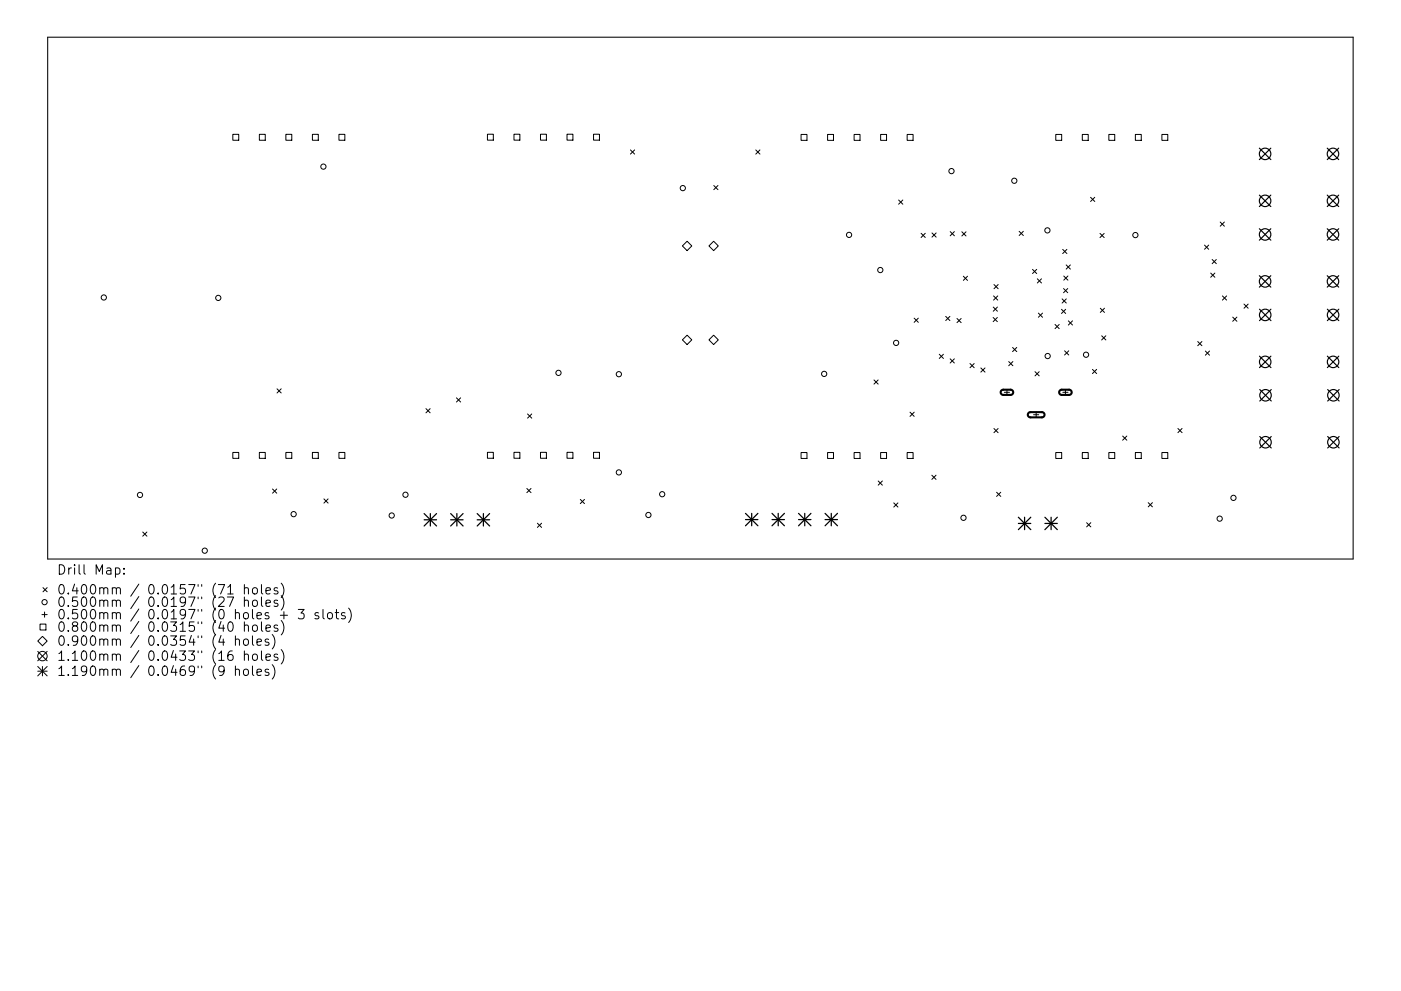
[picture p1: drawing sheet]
<svg xmlns="http://www.w3.org/2000/svg" width="297mm" height="210mm" viewBox="0 0 297 210" stroke-linecap="round" stroke-linejoin="round" font-family="sans-serif">
<defs><g id="words">
<g font-size="2.8">
<text x="12" y="122.5">Drill</text>
<text x="20" y="122.5">Map:</text>
<text x="12" y="126.7">0.400mm</text>
<text x="12" y="129.4">0.500mm</text>
<text x="31.4" y="126.7">0.0157&quot;</text>
<text x="31.4" y="129.4">0.0197&quot;</text>
<text x="45.2" y="126.7">(71</text>
<text x="45.2" y="129.4">(27</text>
<text x="52" y="126.7">holes)</text>
<text x="52" y="129.4">holes)</text>
<text x="12" y="132">0.500mm</text>
<text x="12" y="134.6">0.800mm</text>
<text x="12" y="137.6">0.900mm</text>
<text x="31.4" y="132">0.0197&quot;</text>
<text x="31.4" y="134.6">0.0315&quot;</text>
<text x="31.4" y="137.6">0.0354&quot;</text>
<text x="45.2" y="132">(0</text>
<text x="45.2" y="134.6">(40</text>
<text x="45.2" y="137.6">(4</text>
<text x="50.1" y="132">holes</text>
<text x="50.1" y="137.6">holes)</text>
<text x="52" y="134.6">holes)</text>
<text x="59.9" y="132">+</text>
<text x="64.1" y="132">3</text>
<text x="67.7" y="132">slots)</text>
<text x="12" y="140.8">1.100mm</text>
<text x="31.4" y="140.8">0.0433&quot;</text>
<text x="45.2" y="140.8">(16</text>
<text x="52" y="140.8">holes)</text>
<text x="12" y="144">1.190mm</text>
<text x="31.4" y="144">0.0469&quot;</text>
<text x="45.2" y="144">(9</text>
<text x="50.1" y="144">holes)</text>
</g>
</g></defs>
<path d="M10.1 7.9h276.8v110.7h-276.8z" fill="none" stroke="#000" stroke-width=".22"/>
<g fill="none" stroke="#000" stroke-width=".21">
<path d="M49.4 28.5h1.2v1.3h-1.2zM55 28.5h1.2v1.3h-1.2zM60.6 28.5h1.3v1.3h-1.3zM66.2 28.5h1.3v1.3h-1.3zM71.9 28.5h1.2v1.3h-1.2zM103.3 28.5h1.3v1.2h-1.3zM109 28.5h1.2v1.2h-1.2zM114.6 28.5h1.2v1.2h-1.2zM120.2 28.5h1.3v1.2h-1.3zM125.8 28.5h1.3v1.2h-1.3zM133.7 31.8l.9 .9M134.6 31.8l-.9 .9"/>
<path d="M151.3 39.4l.9 .8M152.2 39.4l-.9 .8M160.2 31.8l.9 .9M161.1 31.8l-.9 .9M169.8 28.5h1.3v1.3h-1.3zM175.5 28.5h1.2v1.3h-1.2zM181.1 28.5h1.2v1.3h-1.2zM186.7 28.5h1.3v1.3h-1.3zM192.3 28.5h1.3v1.3h-1.3zM223.8 28.5h1.3v1.3h-1.3zM229.5 28.5h1.2v1.3h-1.2zM235.1 28.5h1.2v1.3h-1.2z"/>
<path d="M240.7 28.5h1.3v1.3h-1.3zM246.3 28.5h1.3v1.3h-1.3zM144.7 52.2l1-1 1 1-1 1zM150.3 52.2l1-1 1 1-1 1zM190.5 42.4l.9 .9M191.4 42.4l-.9 .9M195.3 49.5l.9 .9M196.2 49.5l-.9 .9M197.6 49.4l.9 .9M198.5 49.4l-.9 .9M201.5 49.1l.8 .9M202.3 49.1l-.8 .9"/>
<path d="M203.9 49.2l.9 .9M204.3 58.6l.8 .9M204.8 49.2l-.9 .9M205.1 58.6l-.8 .9M216.1 49.1l.9 .9M217 49.1l-.9 .9M218.9 57.2l.9 .8M219.8 57.2l-.9 .8M219.9 59.2l.9 .8M220.8 59.2l-.9 .8M225.3 52.9l.9 .9M225.5 58.6l.9 .8"/>
<path d="M226.1 56.2l.8 .9M226.2 52.9l-.9 .9M226.4 58.6l-.9 .8M226.9 56.2l-.8 .9M231.2 41.9l.9 .8M232.1 41.9l-.9 .8M233.2 49.5l.9 .9M234.1 49.5l-.9 .9M255.4 52l.9 .9M256.3 52l-.9 .9M256.7 57.9l.9 .9M257 55.1l.9 .8"/>
<path d="M257.6 57.9l-.9 .9M257.9 55.1l-.9 .8M258.7 47.1l.9 .9M259.6 47.1l-.9 .9M144.7 72.1l1-1 1 1-1 1zM151.3 71.1l1 1-1 1-1-1zM193.8 67.5l.9 .9M194.7 67.5l-.9 .9M199.1 75.2l.9 .8M200 75.2l-.9 .8M200.5 67.1l.9 .9M201.4 67.1l-.9 .9"/>
<path d="M201.5 76.1l.8 .9M202.3 76.1l-.8 .9M202.9 67.6l.9 .9M203.8 67.6l-.9 .9M205.7 77.1l.8 .9M206.5 77.1l-.8 .9M208 78.1l.8 .9M208.8 78.1l-.8 .9M210.6 67.4l.9 .8M210.6 65.1l.9 .9M210.7 62.8l.8 .9M210.7 60.4l.9 .9"/>
<path d="M211.5 67.4l-.9 .8M211.5 65.1l-.9 .9M211.5 62.8l-.8 .9M211.6 60.4l-.9 .9M213.9 76.7l.9 .9M214.7 73.7l.9 .9M214.8 76.7l-.9 .9M215.6 73.7l-.9 .9M219.4 78.9l.9 .8M220.2 66.4l.8 .9M220.3 78.9l-.9 .8M221 66.4l-.8 .9"/>
<path d="M223.7 68.8l.9 .9M224.6 68.8l-.9 .9M225.1 65.6l.8 .9M225.2 63.4l.9 .9M225.5 61.2l.9 .9M225.7 74.4l.9 .9M225.9 65.6l-.8 .9M226.1 63.4l-.9 .9M226.4 61.2l-.9 .9M226.5 68.1l.9 .9M226.6 74.4l-.9 .9M227.4 68.1l-.9 .9"/>
<path d="M231.6 78.4l.9 .9M232.5 78.4l-.9 .9M233.3 65.4l.9 .9M233.6 71.2l.9 .9M234.2 65.4l-.9 .9M234.5 71.2l-.9 .9M253.9 72.5l.9 .8M254.8 72.5l-.9 .8M255.6 74.5l.8 .9M256.4 74.5l-.8 .9M259.2 62.8l.9 .9M260.1 62.8l-.9 .9"/>
<path d="M261.4 67.3l.8 .9M262.2 67.3l-.8 .9M263.8 64.5l.8 .9M264.6 64.5l-.8 .9M49.4 96h1.2v1.2h-1.2zM55 96h1.2v1.2h-1.2zM58.7 82.5l.9 .9M59.6 82.5l-.9 .9M60.6 96h1.3v1.2h-1.3zM66.2 96h1.3v1.2h-1.3zM71.9 96h1.2v1.2h-1.2zM90.3 86.7l.9 .9"/>
<path d="M91.2 86.7l-.9 .9M96.8 84.4l.9 .9M97.7 84.4l-.9 .9M103.3 96h1.3v1.2h-1.3zM109 96h1.2v1.2h-1.2zM111.9 87.8l.8 .9M112.7 87.8l-.8 .9M114.6 96h1.2v1.2h-1.2zM120.2 96h1.3v1.2h-1.3zM125.8 96h1.3v1.2h-1.3zM169.8 96h1.3v1.3h-1.3zM175.5 96h1.2v1.3h-1.2z"/>
<path d="M181.1 96h1.2v1.3h-1.2zM185.3 80.6l.9 .9M186.2 80.6l-.9 .9M186.7 96h1.3v1.3h-1.3zM192.3 96h1.3v1.3h-1.3zM192.9 87.5l.9 .8M193.8 87.5l-.9 .8M210.7 90.9l.9 .9M211.6 90.9l-.9 .9M212.9 83.2h1.1M213.5 82.7v1.1M219.1 88h1.1"/>
<path d="M219.7 87.4v1.1M223.8 96h1.3v1.3h-1.3zM225.3 83.2h1.1M225.9 82.7v1.1M229.5 96h1.2v1.3h-1.2zM235.1 96h1.2v1.3h-1.2zM238 92.5l.9 .9M238.9 92.5l-.9 .9M240.7 96h1.3v1.3h-1.3zM246.3 96h1.3v1.3h-1.3zM249.7 90.9l.9 .9M250.6 90.9l-.9 .9"/>
<path d="M17.8 119.8v1.7l.3 .3M30.3 112.9l.8 .9M31.1 112.9l-.8 .9M57.8 103.7l.9 .9M58.7 103.7l-.9 .9M68.7 105.9l.9 .8M69.6 105.9l-.9 .8M111.7 103.6l.9 .9M112.6 103.6l-.9 .9M113.9 111l.9 .9M114.8 111l-.9 .9M123 106l.9 .9"/>
<path d="M123.9 106l-.9 .9M186.2 102l.9 .9M187.1 102l-.9 .9M189.5 106.7l.9 .9M190.4 106.7l-.9 .9M197.6 100.8l.9 .9M198.5 100.8l-.9 .9M211.3 104.4l.9 .9M212.2 104.4l-.9 .9M230.4 110.9l.9 .9M231.3 110.9l-.9 .9M243.4 106.6l.9 .9"/>
<path d="M244.3 106.6l-.9 .9M8 138.2l2 2M8.5 132.4h1.2v1.3h-1.2zM8.9 130.4h1.1M9 135l1 1-1 1-1-1zM9.1 124.7l.9 .9M9.4 129.8v1.2M10 124.7l-.9 .9M10 138.2l-2 2M23.8 124.9a.5 .5 0 0 1 .9 .1v1M23.8 127.5a.5 .5 0 0 1 .9 .1v1.1M23.8 130.2a.5 .5 0 0 1 .9 .1v1"/>
<path d="M23.8 132.8a.5 .5 0 0 1 .9 .1v1M23.8 135.8l.3-.2 .5 .1 .1 1.2M23.8 139a.5 .5 0 0 1 .9 .1v1M24.7 125l.3-.3 .4 .1 .1 1.2M24.7 127.6l.3-.3 .4 .1 .1 1.3M24.7 130.3l.3-.3 .4 .1 .1 1.2M24.7 132.9l.3-.3 .4 .1 .1 1.2M24.7 135.9l.3-.3 .4 .1 .1 1.2M24.7 139.1l.3-.3 .4 .1 .1 1.2M29.4 123.9l-1.7 2.6M29.4 126.6l-1.7 2.5M29.4 129.2l-1.7 2.6"/>
<path d="M29.4 131.8l-1.7 2.6M29.4 134.8l-1.7 2.6M29.4 138l-1.7 2.6M42 124v.4M42 126.7v.3M42 129.3v.4M42 131.9v.4M42 134.9v.4M42 138.1v.4M42.8 124v.4M42.8 126.7v.3M42.8 129.3v.4"/>
<path d="M42.8 131.9v.4M42.8 134.9v.4M42.8 138.1v.4M67.5 130.1l-.4-.1-.3 .3 .1 .2 .6 .2v.5h-.7M8 141.4l2 2M8 142.4h2M9 141.4v2M10 141.4l-2 2M23.8 142.2a.5 .5 0 0 1 .9 .1v1M24.7 142.3l.3-.3 .4 .1 .1 1.2M29.4 141.2l-1.7 2.6M42 141.3v.4"/>
<path d="M42.8 141.3v.4"/>
<circle cx="68.6" cy="35.4" r=".55"/>
<circle cx="144.8" cy="39.9" r=".55"/>
<circle cx="201.7" cy="36.3" r=".55"/>
<circle cx="215.1" cy="38.4" r=".55"/>
<circle cx="180" cy="49.8" r=".55"/>
<circle cx="186.6" cy="57.3" r=".55"/>
<circle cx="222.1" cy="48.9" r=".55"/>
<circle cx="240.7" cy="49.9" r=".55"/>
<circle cx="22" cy="63.1" r=".55"/>
<circle cx="46.3" cy="63.2" r=".55"/>
<circle cx="118.4" cy="79.1" r=".55"/>
<circle cx="131.2" cy="79.4" r=".55"/>
<circle cx="174.7" cy="79.3" r=".55"/>
<circle cx="190" cy="72.7" r=".55"/>
<circle cx="222.1" cy="75.5" r=".55"/>
<circle cx="230.3" cy="75.3" r=".55"/>
<circle cx="29.7" cy="105" r=".55"/>
<circle cx="43.4" cy="116.8" r=".55"/>
<circle cx="62.3" cy="109.1" r=".55"/>
<circle cx="83" cy="109.4" r=".55"/>
<circle cx="86" cy="105" r=".55"/>
<circle cx="131.2" cy="100.2" r=".55"/>
<circle cx="137.5" cy="109.3" r=".55"/>
<circle cx="140.4" cy="104.9" r=".55"/>
<circle cx="204.3" cy="109.9" r=".55"/>
<circle cx="258.6" cy="110" r=".55"/>
<circle cx="261.5" cy="105.6" r=".55"/>
<circle cx="9" cy="139.2" r="1"/>
<circle cx="9.4" cy="127.8" r=".55"/>
</g>
<path d="M212.3 82.8l.4-.1h1.7l.3 .2 .1 .4-.4 .5h-1.8l-.4-.4zM218.1 87.6l.3-.2h2.6l.4 .3 .1 .4-.5 .4h-2.6l-.4-.3zM224.7 82.8l.4-.1h1.7l.3 .2 .1 .4-.4 .5h-1.8l-.4-.4z" fill="none" stroke="#000" stroke-width=".44"/>
<g fill="none" stroke="#000" stroke-width=".24">
<path d="M267 31.4l2.4 2.5M269.4 31.4l-2.4 2.5M281.4 31.4l2.4 2.5M283.8 31.4l-2.4 2.5M267 41.4l2.4 2.4M267 48.5l2.4 2.5M267 58.5l2.4 2.4M269.4 41.4l-2.4 2.4M269.4 48.5l-2.4 2.5M269.4 58.5l-2.4 2.4M281.4 41.4l2.4 2.4M281.4 48.5l2.4 2.5"/>
<path d="M281.4 58.5l2.4 2.4M283.8 41.4l-2.4 2.4M283.8 48.5l-2.4 2.5M283.8 58.5l-2.4 2.4M267 65.6l2.5 2.4M267 75.6l2.5 2.4M269.5 65.6l-2.5 2.4M269.5 75.6l-2.5 2.4M281.4 65.6l2.5 2.4M281.4 75.6l2.5 2.4M283.9 65.6l-2.5 2.4M283.9 75.6l-2.5 2.4"/>
<path d="M267.1 82.6l2.4 2.5M267.1 92.6l2.4 2.4M269.5 82.6l-2.4 2.5M269.5 92.6l-2.4 2.4M281.5 82.6l2.4 2.5M281.5 92.6l2.4 2.4M283.9 82.6l-2.4 2.5M283.9 92.6l-2.4 2.4"/>
<circle cx="268.2" cy="32.6" r="1.22"/>
<circle cx="282.6" cy="32.6" r="1.22"/>
<circle cx="268.2" cy="49.7" r="1.22"/>
<circle cx="268.2" cy="42.6" r="1.22"/>
<circle cx="268.2" cy="59.7" r="1.22"/>
<circle cx="282.6" cy="49.7" r="1.22"/>
<circle cx="282.6" cy="42.6" r="1.22"/>
<circle cx="282.6" cy="59.7" r="1.22"/>
<circle cx="268.2" cy="66.8" r="1.22"/>
<circle cx="268.2" cy="76.8" r="1.22"/>
<circle cx="282.6" cy="66.8" r="1.22"/>
<circle cx="282.6" cy="76.8" r="1.22"/>
<circle cx="268.3" cy="93.8" r="1.22"/>
<circle cx="268.3" cy="83.9" r="1.22"/>
<circle cx="282.7" cy="93.8" r="1.22"/>
<circle cx="282.7" cy="83.9" r="1.22"/>
</g>
<g fill="none" stroke="#000" stroke-width=".26">
<path d="M89.9 109l2.7 2.6M89.9 110.3h2.7M91.2 109v2.6M92.6 109l-2.7 2.6M95.5 110.3h2.7M95.5 109l2.7 2.6M96.9 109v2.6M98.2 109l-2.7 2.6M101.2 110.3h2.6M101.2 109l2.6 2.6M102.5 109v2.6M103.8 109l-2.6 2.6"/>
<path d="M158.1 108.9l2.6 2.7M158.1 110.2h2.6M159.4 108.9v2.7M160.7 108.9l-2.6 2.7M163.7 110.2h2.6M163.7 108.9l2.6 2.7M165 108.9v2.7M166.3 108.9l-2.6 2.7M169.3 110.2h2.6M169.3 108.9l2.6 2.7M170.6 108.9v2.7M171.9 108.9l-2.6 2.7"/>
<path d="M174.9 110.2h2.7M174.9 108.9l2.7 2.7M176.2 108.9v2.7M177.6 108.9l-2.7 2.7M215.9 109.7l2.6 2.7M215.9 111.1h2.6M217.2 109.7v2.7M218.5 109.7l-2.6 2.7M221.5 111.1h2.7M221.5 109.7l2.7 2.7M222.9 109.7v2.7M224.2 109.7l-2.7 2.7"/>
</g>
<use href="#words"/>
</svg>
